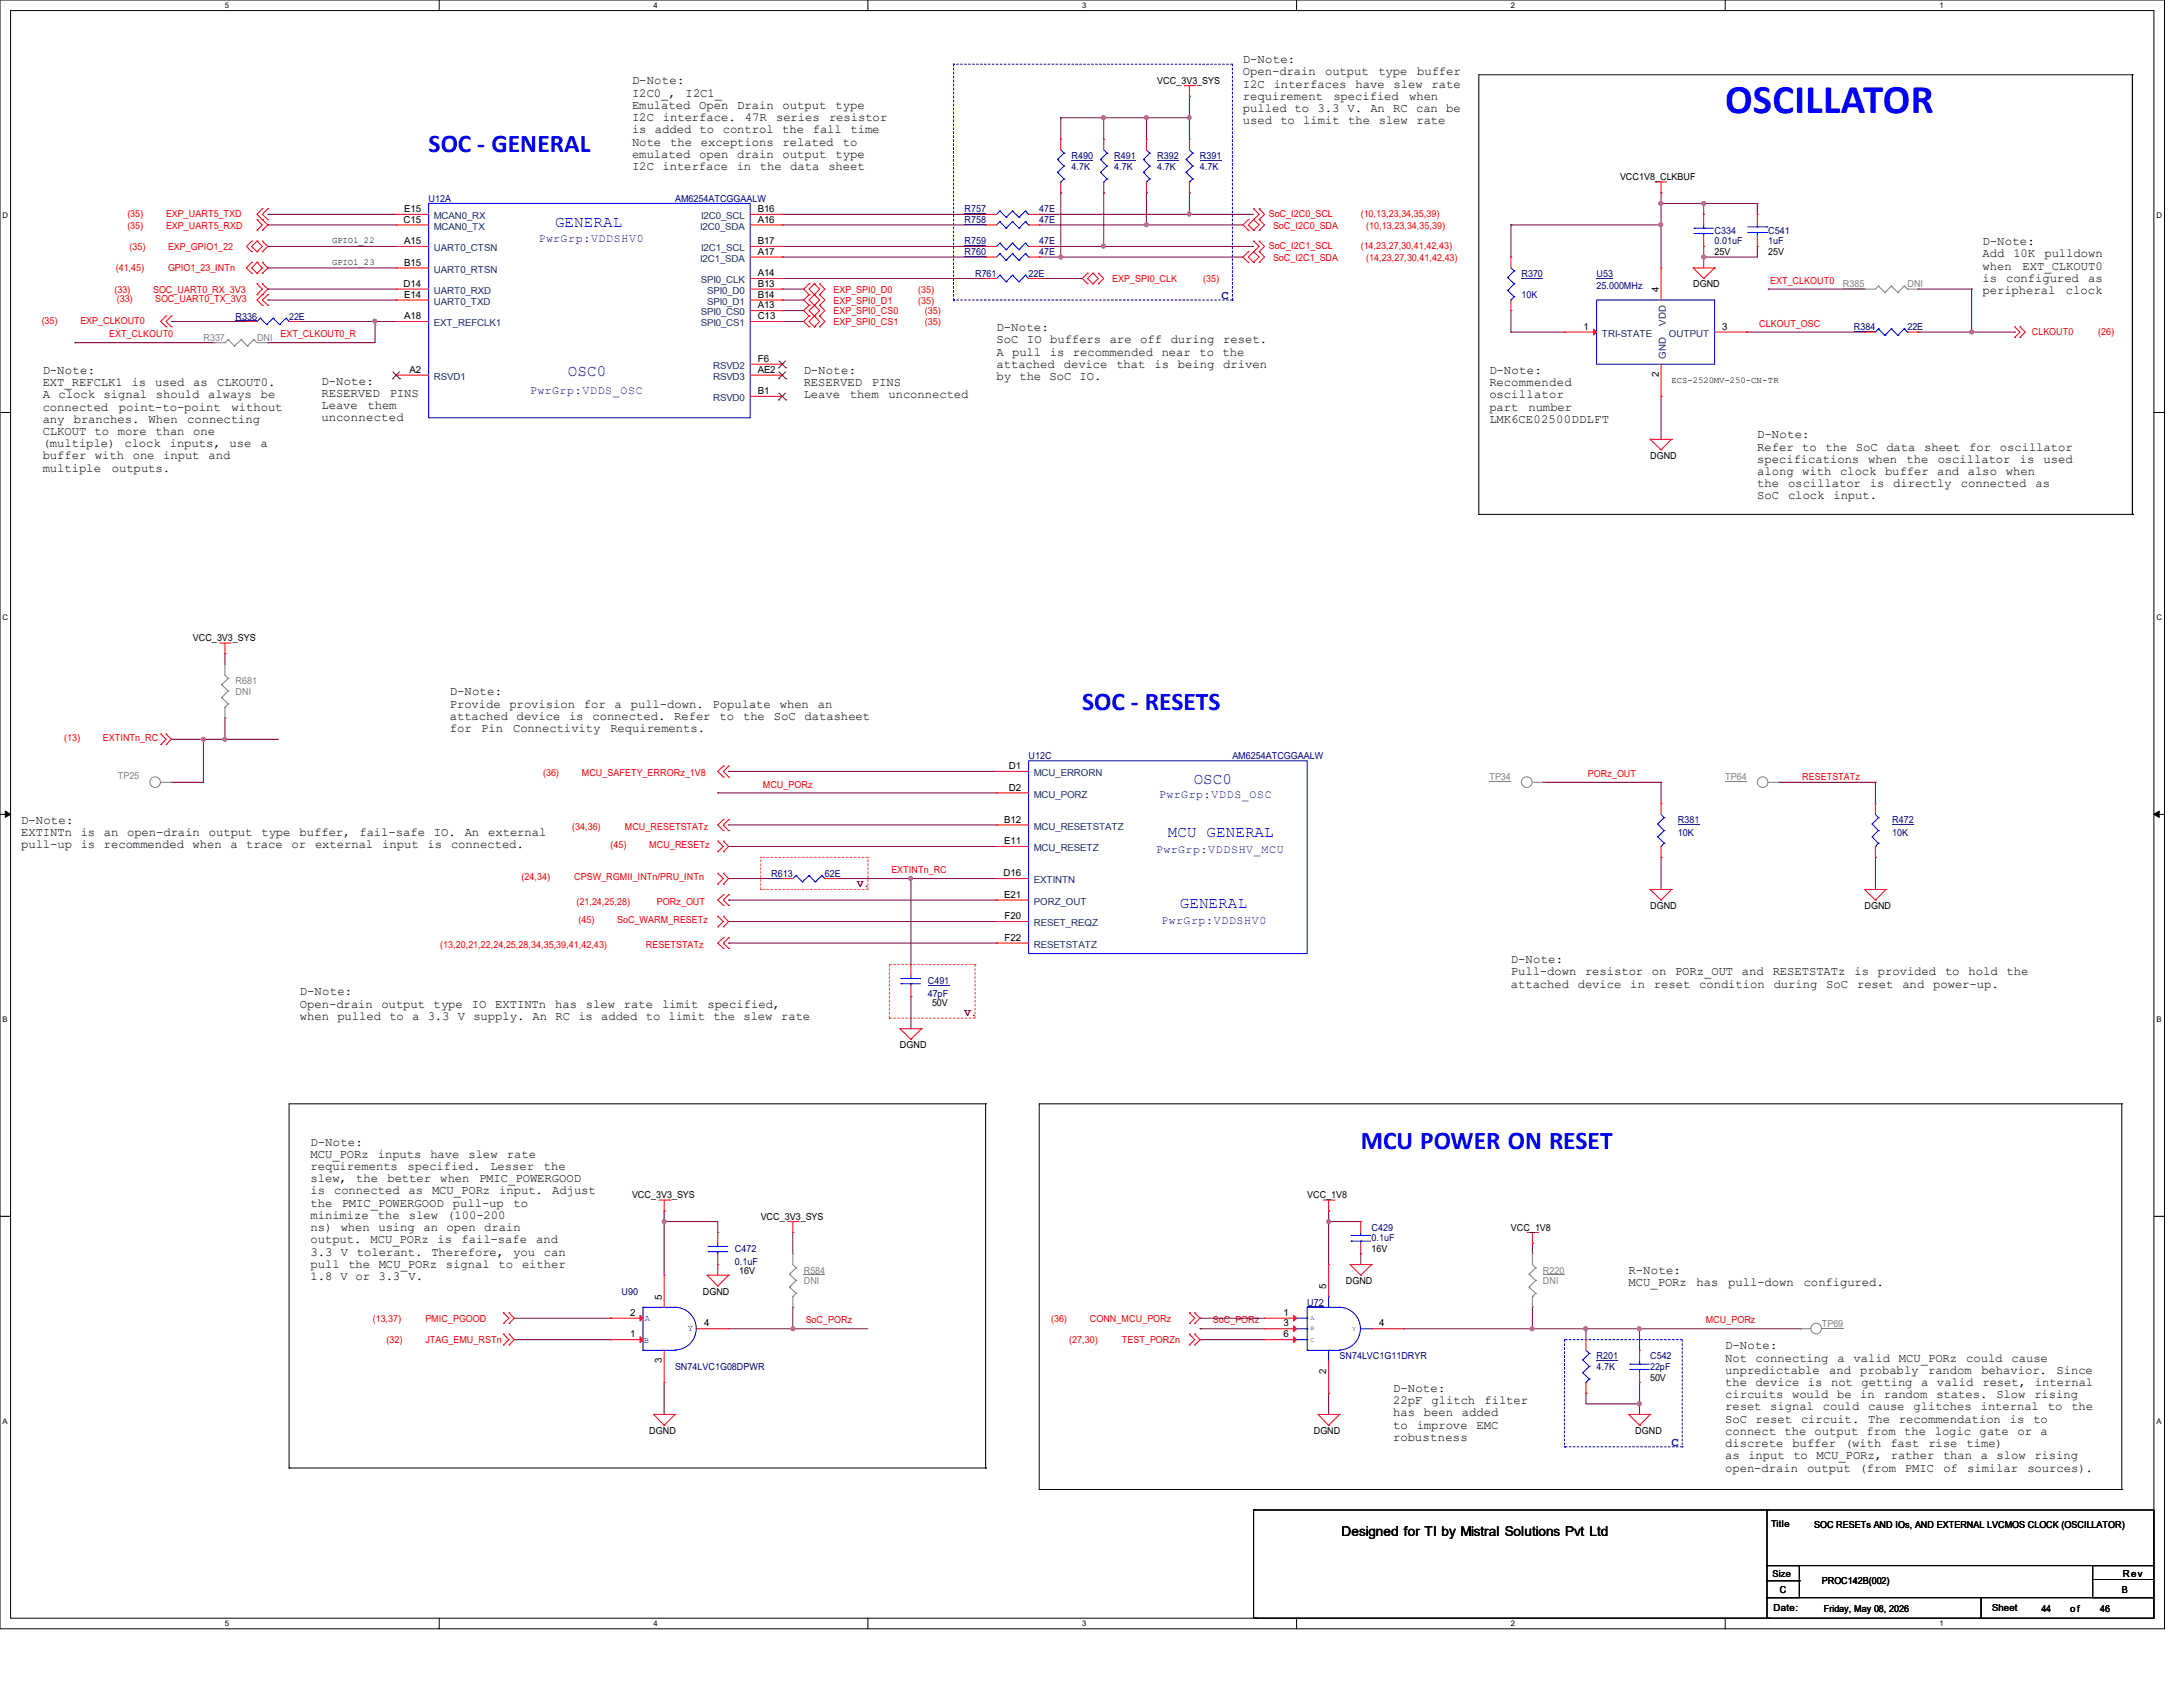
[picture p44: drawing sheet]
<svg xmlns="http://www.w3.org/2000/svg" width="279mm" height="216mm" viewBox="0 0 279 216" stroke-linecap="round" stroke-linejoin="round" font-family="sans-serif">
<defs><g id="words">
<text font-size="5.2" fill="#00f" x="220.8" y="14.5">OSCILLATOR</text>
<g font-size="3.3" fill="#00f">
<text x="54.9" y="19.5">SOC - GENERAL</text>
<text x="138.5" y="90.8">SOC - RESETS</text>
<text x="174.2" y="147.1">MCU POWER ON RESET</text>
</g>
<g font-size="2" fill="#00f">
<text x="71" y="29">GENERAL</text>
<text x="72.7" y="48.2">OSC0</text>
<text x="152.8" y="100.3">OSC0</text>
<text x="149.5" y="107.1">MCU GENERAL</text>
<text x="151" y="116.2">GENERAL</text>
</g>
<text font-size="1.7" x="171.7" y="196.6">Designed for TI by Mistral Solutions Pvt Ltd</text>
<g font-size="1.6">
<text x="80.9" y="10.8">D-Note:</text>
<text x="159.1" y="8.1">D-Note:</text>
<text x="159.1" y="9.7">Open-drain</text>
<text x="159.1" y="11.2">I2C</text>
<text x="163" y="11.2">interfaces</text>
<text x="169.6" y="9.7">output</text>
<text x="173.5" y="11.2">have</text>
<text x="176.4" y="9.7">type</text>
<text x="178.4" y="11.2">slew</text>
<text x="181.4" y="9.7">buffer</text>
<text x="183.2" y="11.2">rate</text>
<text x="80.9" y="12.4">I2C0_,</text>
<text x="80.9" y="13.9">Emulated</text>
<text x="80.9" y="15.5">I2C</text>
<text x="80.9" y="17.1">is added to control the fall time</text>
<text x="84.8" y="15.5">interface.</text>
<text x="87.8" y="12.4">I2C1_</text>
<text x="89.5" y="13.9">Open</text>
<text x="94.4" y="13.9">Drain</text>
<text x="95.3" y="15.5">47R</text>
<text x="99.3" y="15.5">series</text>
<text x="100.2" y="13.9">output</text>
<text x="106.1" y="15.5">resistor</text>
<text x="107" y="13.9">type</text>
<text x="159.1" y="12.8">requirement</text>
<text x="159.1" y="14.4">pulled to 3.3 V. An RC can be</text>
<text x="159.1" y="15.9">used to limit the</text>
<text x="170.7" y="12.8">specified</text>
<text x="176.5" y="15.9">slew rate</text>
<text x="180.4" y="12.8">when</text>
<text x="80.9" y="18.6">Note</text>
<text x="80.9" y="20.2">emulated</text>
<text x="80.9" y="21.8">I2C interface</text>
<text x="85.8" y="18.6">the</text>
<text x="89.5" y="20.2">open</text>
<text x="89.7" y="18.6">exceptions</text>
<text x="94.3" y="21.8">in</text>
<text x="94.4" y="20.2">drain</text>
<text x="97.3" y="21.8">the data</text>
<text x="100.2" y="18.6">related</text>
<text x="100.2" y="20.2">output</text>
<text x="106" y="21.8">sheet</text>
<text x="107" y="20.2">type</text>
<text x="107.9" y="18.6">to</text>
<text x="253.7" y="31.4">D-Note:</text>
<text x="253.7" y="32.9">Add</text>
<text x="253.7" y="34.5">when</text>
<text x="257.7" y="32.9">10K</text>
<text x="258.9" y="34.5">EXT_CLKOUT0</text>
<text x="261.7" y="32.9">pulldown</text>
<text x="253.7" y="36.1">is</text>
<text x="253.7" y="37.6">peripheral</text>
<text x="256.8" y="36.1">configured</text>
<text x="264.4" y="37.6">clock</text>
<text x="267.3" y="36.1">as</text>
<text x="5.5" y="47.8">D-Note:</text>
<text x="102.9" y="47.8">D-Note:</text>
<text x="127.6" y="42.4">D-Note:</text>
<text x="127.6" y="43.9">SoC IO buffers are off</text>
<text x="127.6" y="45.5">A pull is recommended</text>
<text x="127.6" y="47.1">attached</text>
<text x="136.2" y="47.1">device</text>
<text x="142.9" y="47.1">that</text>
<text x="147.7" y="47.1">is</text>
<text x="148.7" y="45.5">near to the</text>
<text x="149.8" y="43.9">during</text>
<text x="150.8" y="47.1">being</text>
<text x="156.6" y="43.9">reset.</text>
<text x="156.6" y="47.1">driven</text>
<text x="190.6" y="47.8">D-Note:</text>
<text x="5.5" y="49.4">EXT_REFCLK1</text>
<text x="5.5" y="51">A clock</text>
<text x="5.5" y="52.5">connected</text>
<text x="13.3" y="51">signal</text>
<text x="15.2" y="52.5">point-to-point</text>
<text x="16.9" y="49.4">is</text>
<text x="19.9" y="49.4">used</text>
<text x="19.9" y="51">should always</text>
<text x="24.7" y="49.4">as</text>
<text x="27.8" y="49.4">CLKOUT0.</text>
<text x="29.6" y="52.5">without</text>
<text x="33.4" y="51">be</text>
<text x="41.1" y="49.2">D-Note:</text>
<text x="41.1" y="50.8">RESERVED</text>
<text x="41.1" y="52.4">Leave</text>
<text x="41.1" y="53.9">unconnected</text>
<text x="47" y="52.4">them</text>
<text x="49.9" y="50.8">PINS</text>
<text x="102.9" y="49.4">RESERVED</text>
<text x="102.9" y="51">Leave</text>
<text x="108.8" y="51">them</text>
<text x="111.6" y="49.4">PINS</text>
<text x="113.7" y="51">unconnected</text>
<text x="127.6" y="48.6">by the SoC IO.</text>
<text x="190.6" y="49.4">Recommended</text>
<text x="190.6" y="51">oscillator</text>
<text x="190.6" y="52.5">part</text>
<text x="195.6" y="52.5">number</text>
<text x="5.5" y="54.1">any</text>
<text x="5.5" y="55.7">CLKOUT to</text>
<text x="5.5" y="57.2">(multiple)</text>
<text x="5.5" y="58.8">buffer with one input</text>
<text x="9.4" y="54.1">branches.</text>
<text x="15.1" y="55.7">more than</text>
<text x="15.9" y="57.2">clock</text>
<text x="19" y="54.1">When</text>
<text x="21.7" y="57.2">inputs,</text>
<text x="24" y="54.1">connecting</text>
<text x="24.7" y="55.7">one</text>
<text x="26.7" y="58.8">and</text>
<text x="29.4" y="57.2">use</text>
<text x="33.3" y="57.2">a</text>
<text x="190.6" y="54.1">LMK6CE02500DDLFT</text>
<text x="224.9" y="56.1">D-Note:</text>
<text x="224.9" y="57.7">Refer</text>
<text x="224.9" y="59.2">specifications</text>
<text x="230.7" y="57.7">to</text>
<text x="233.6" y="57.7">the SoC data sheet for</text>
<text x="239.1" y="59.2">when</text>
<text x="244" y="59.2">the</text>
<text x="248" y="59.2">oscillator</text>
<text x="256" y="57.7">oscillator</text>
<text x="258.5" y="59.2">is</text>
<text x="261.6" y="59.2">used</text>
<text x="5.5" y="60.4">multiple</text>
<text x="14.3" y="60.4">outputs.</text>
<text x="224.9" y="60.8">along</text>
<text x="224.9" y="62.4">the</text>
<text x="224.9" y="63.9">SoC</text>
<text x="228.9" y="62.4">oscillator</text>
<text x="228.9" y="63.9">clock</text>
<text x="230.7" y="60.8">with</text>
<text x="234.7" y="63.9">input.</text>
<text x="235.5" y="60.8">clock</text>
<text x="239.3" y="62.4">is</text>
<text x="241.3" y="60.8">buffer and also</text>
<text x="242.3" y="62.4">directly</text>
<text x="251" y="62.4">connected</text>
<text x="256.7" y="60.8">when</text>
<text x="260.5" y="62.4">as</text>
<text x="57.6" y="89">D-Note:</text>
<text x="57.6" y="90.6">Provide</text>
<text x="57.6" y="92.1">attached device</text>
<text x="57.6" y="93.7">for</text>
<text x="61.6" y="93.7">Pin</text>
<text x="65.2" y="90.6">provision</text>
<text x="65.7" y="93.7">Connectivity</text>
<text x="72.8" y="92.1">is</text>
<text x="74.7" y="90.6">for</text>
<text x="75.8" y="92.1">connected.</text>
<text x="78.1" y="93.7">Requirements.</text>
<text x="78.7" y="90.6">a</text>
<text x="80.7" y="90.6">pull-down.</text>
<text x="86.3" y="92.1">Refer</text>
<text x="91.2" y="90.6">Populate</text>
<text x="92.1" y="92.1">to</text>
<text x="95.1" y="92.1">the</text>
<text x="99" y="92.1">SoC</text>
<text x="99.8" y="90.6">when</text>
<text x="103" y="92.1">datasheet</text>
<text x="104.7" y="90.6">an</text>
<text x="2.7" y="105.5">D-Note:</text>
<text x="2.7" y="107">EXTINTn</text>
<text x="10.3" y="107">is</text>
<text x="13.3" y="107">an</text>
<text x="16.3" y="107">open-drain</text>
<text x="26.7" y="107">output</text>
<text x="33.5" y="107">type</text>
<text x="38.3" y="107">buffer,</text>
<text x="46" y="107">fail-safe</text>
<text x="55.5" y="107">IO.</text>
<text x="59.5" y="107">An</text>
<text x="62.5" y="107">external</text>
<text x="2.7" y="108.6">pull-up</text>
<text x="10.3" y="108.6">is</text>
<text x="13.3" y="108.6">recommended when</text>
<text x="29.5" y="108.6">a trace</text>
<text x="37.3" y="108.6">or</text>
<text x="40.3" y="108.6">external</text>
<text x="48.9" y="108.6">input</text>
<text x="54.7" y="108.6">is</text>
<text x="57.7" y="108.6">connected.</text>
<text x="193.4" y="123.3">D-Note:</text>
<text x="193.4" y="124.8">Pull-down resistor</text>
<text x="211.4" y="124.8">on PORz_OUT</text>
<text x="222.9" y="124.8">and</text>
<text x="226.9" y="124.8">RESETSTATz</text>
<text x="237.4" y="124.8">is</text>
<text x="240.4" y="124.8">provided</text>
<text x="249" y="124.8">to</text>
<text x="252" y="124.8">hold</text>
<text x="256.8" y="124.8">the</text>
<text x="38.4" y="127.4">D-Note:</text>
<text x="38.4" y="128.9">Open-drain</text>
<text x="38.4" y="130.5">when pulled to a 3.3 V supply. An RC is added to limit the slew rate</text>
<text x="48.8" y="128.9">output type</text>
<text x="60.4" y="128.9">IO</text>
<text x="63.4" y="128.9">EXTINTn</text>
<text x="71.1" y="128.9">has</text>
<text x="75" y="128.9">slew</text>
<text x="79.9" y="128.9">rate</text>
<text x="84.7" y="128.9">limit</text>
<text x="90.5" y="128.9">specified,</text>
<text x="193.4" y="126.4">attached device</text>
<text x="208.7" y="126.4">in</text>
<text x="211.7" y="126.4">reset</text>
<text x="217.5" y="126.4">condition</text>
<text x="227" y="126.4">during</text>
<text x="233.7" y="126.4">SoC</text>
<text x="237.7" y="126.4">reset</text>
<text x="243.5" y="126.4">and</text>
<text x="247.4" y="126.4">power-up.</text>
<text x="39.8" y="146.6">D-Note:</text>
<text x="39.8" y="148.2">MCU_PORz</text>
<text x="39.8" y="149.7">requirements</text>
<text x="48.4" y="148.2">inputs</text>
<text x="52.2" y="149.7">specified.</text>
<text x="55.1" y="148.2">have</text>
<text x="59.9" y="148.2">slew</text>
<text x="62.8" y="149.7">Lesser</text>
<text x="64.9" y="148.2">rate</text>
<text x="69.6" y="149.7">the</text>
<text x="39.8" y="151.3">slew,</text>
<text x="39.8" y="152.9">is</text>
<text x="39.8" y="154.4">the</text>
<text x="39.8" y="156">minimize</text>
<text x="42.8" y="152.9">connected</text>
<text x="43.7" y="154.4">PMIC_POWERGOOD</text>
<text x="45.6" y="151.3">the</text>
<text x="48.4" y="156">the</text>
<text x="49.6" y="151.3">better</text>
<text x="52.3" y="152.9">as</text>
<text x="52.3" y="156">slew</text>
<text x="55.3" y="152.9">MCU_PORz</text>
<text x="56.4" y="151.3">when</text>
<text x="57.2" y="156">(100-200</text>
<text x="58" y="154.4">pull-up</text>
<text x="61.3" y="151.3">PMIC_POWERGOOD</text>
<text x="63.9" y="152.9">input.</text>
<text x="65.7" y="154.4">to</text>
<text x="70.7" y="152.9">Adjust</text>
<text x="39.8" y="157.6">ns) when using an open</text>
<text x="39.8" y="159.1">output.</text>
<text x="39.8" y="160.7">3.3 V</text>
<text x="45.7" y="160.7">tolerant.</text>
<text x="47.4" y="159.1">MCU_PORz</text>
<text x="55.2" y="160.7">Therefore,</text>
<text x="56" y="159.1">is</text>
<text x="59.1" y="159.1">fail-safe</text>
<text x="62" y="157.6">drain</text>
<text x="65.7" y="160.7">you</text>
<text x="68.6" y="159.1">and</text>
<text x="69.6" y="160.7">can</text>
<text x="39.8" y="162.3">pull</text>
<text x="39.8" y="163.8">1.8 V or 3.3 V.</text>
<text x="44.6" y="162.3">the</text>
<text x="48.5" y="162.3">MCU_PORz</text>
<text x="57.1" y="162.3">signal</text>
<text x="63.8" y="162.3">to</text>
<text x="66.8" y="162.3">either</text>
<text x="208.4" y="163.1">R-Note:</text>
<text x="208.4" y="164.6">MCU_PORz</text>
<text x="217.1" y="164.6">has</text>
<text x="221.2" y="164.6">pull-down</text>
<text x="230.9" y="164.6">configured.</text>
<text x="220.8" y="172.7">D-Note:</text>
<text x="178.3" y="178.1">D-Note:</text>
<text x="178.3" y="179.7">22pF</text>
<text x="183.2" y="179.7">glitch</text>
<text x="190" y="179.7">filter</text>
<text x="220.8" y="174.2">Not connecting</text>
<text x="220.8" y="175.8">unpredictable</text>
<text x="220.8" y="177.4">the device</text>
<text x="220.8" y="178.9">circuits would be in</text>
<text x="231.4" y="177.4">is</text>
<text x="234.1" y="175.8">and</text>
<text x="234.4" y="177.4">not</text>
<text x="235.2" y="174.2">a</text>
<text x="237.2" y="174.2">valid</text>
<text x="238.1" y="175.8">probably</text>
<text x="238.3" y="177.4">getting</text>
<text x="241.1" y="178.9">random</text>
<text x="243" y="174.2">MCU_PORz</text>
<text x="245.9" y="177.4">a valid</text>
<text x="246.8" y="175.8">random</text>
<text x="247.8" y="178.9">states.</text>
<text x="251.6" y="174.2">could</text>
<text x="253.6" y="175.8">behavior.</text>
<text x="253.7" y="177.4">reset,</text>
<text x="255.5" y="178.9">Slow</text>
<text x="257.5" y="174.2">cause</text>
<text x="260.4" y="178.9">rising</text>
<text x="260.5" y="177.4">internal</text>
<text x="263.2" y="175.8">Since</text>
<text x="178.3" y="181.3">has</text>
<text x="178.3" y="182.8">to</text>
<text x="178.3" y="184.4">robustness</text>
<text x="181.3" y="182.8">improve</text>
<text x="182.2" y="181.3">been</text>
<text x="187.1" y="181.3">added</text>
<text x="189" y="182.8">EMC</text>
<text x="220.8" y="180.5">reset</text>
<text x="220.8" y="182.1">SoC reset</text>
<text x="220.8" y="183.6">connect the output from the logic gate or a</text>
<text x="220.8" y="185.2">discrete</text>
<text x="226.6" y="180.5">signal</text>
<text x="229.4" y="185.2">buffer</text>
<text x="230.5" y="182.1">circuit.</text>
<text x="233.3" y="180.5">could</text>
<text x="236.1" y="185.2">(with</text>
<text x="239.1" y="180.5">cause</text>
<text x="239.1" y="182.1">The</text>
<text x="242" y="185.2">fast</text>
<text x="243" y="182.1">recommendation</text>
<text x="244.9" y="180.5">glitches</text>
<text x="246.8" y="185.2">rise</text>
<text x="251.7" y="185.2">time)</text>
<text x="253.5" y="180.5">internal</text>
<text x="257.2" y="182.1">is</text>
<text x="260.2" y="182.1">to</text>
<text x="262.1" y="180.5">to</text>
<text x="265.1" y="180.5">the</text>
<text x="220.8" y="186.8">as</text>
<text x="220.8" y="188.3">open-drain</text>
<text x="223.8" y="186.8">input</text>
<text x="229.5" y="186.8">to</text>
<text x="231.3" y="188.3">output</text>
<text x="232.5" y="186.8">MCU_PORz,</text>
<text x="238" y="188.3">(from</text>
<text x="242" y="186.8">rather</text>
<text x="243.8" y="188.3">PMIC</text>
<text x="248.7" y="186.8">than a slow</text>
<text x="248.7" y="188.3">of</text>
<text x="251.8" y="188.3">similar</text>
<text x="259.5" y="188.3">sources).</text>
<text x="260.4" y="186.8">rising</text>
</g>
<g font-size="1.6" fill="#0000a0">
<text x="156.3" y="38.3">C</text>
<text x="214" y="185">C</text>
</g>
<g font-size="1.5" fill="#00f">
<text x="69" y="31">PwrGrp:VDDSHV0</text>
<text x="67.9" y="50.5">PwrGrp:VDDS_OSC</text>
<text x="148.4" y="102.2">PwrGrp:VDDS_OSC</text>
<text x="148" y="109.1">PwrGrp:VDDSHV_MCU</text>
<text x="148.7" y="118.2">PwrGrp:VDDSHV0</text>
</g>
<g font-size="1.4" fill="#800000">
<text x="109.7" y="113.5">V.</text>
<text x="123.4" y="130">V.</text>
</g>
<g font-size="1.2">
<text x="148.1" y="10.7">VCC_3V3_SYS</text>
<text x="207.3" y="23.1">VCC1V8_CLKBUF</text>
<text x="51.6" y="28.5">C15</text>
<text x="51.7" y="27.1">E15</text>
<text x="97" y="28.5">A16</text>
<text x="97" y="27.1">B16</text>
<text x="51.7" y="31.2">A15</text>
<text x="51.7" y="34">B15</text>
<text x="97" y="32.6">A17</text>
<text x="97" y="31.2">B17</text>
<text x="97" y="35.3">A14</text>
<text x="219.5" y="32.7">25V</text>
<text x="226.3" y="32.7">25V</text>
<text x="51.6" y="36.7">D14</text>
<text x="51.7" y="38.1">E14</text>
<text x="51.7" y="40.9">A18</text>
<text x="97" y="39.5">A13</text>
<text x="97" y="36.7">B13</text>
<text x="97" y="38.1">B14</text>
<text x="97" y="40.9">C13</text>
<text x="212.3" y="37.4" transform="rotate(-90 212.3 37.4)">4</text>
<text x="216.7" y="36.8">DGND</text>
<text x="52.4" y="47.7">A2</text>
<text x="97" y="46.3">F6</text>
<text x="97" y="47.7">AE2</text>
<text x="202.7" y="42.2">1</text>
<text x="220.4" y="42.2">3</text>
<text x="97" y="50.4">B1</text>
<text x="212.3" y="48.3" transform="rotate(-90 212.3 48.3)">2</text>
<text x="211.2" y="58.7">DGND</text>
<text x="24.7" y="82">VCC_3V3_SYS</text>
<text x="129.1" y="101.2">D2</text>
<text x="129.1" y="98.4">D1</text>
<text x="128.5" y="105.3">B12</text>
<text x="128.4" y="112.1">D16</text>
<text x="128.5" y="108">E11</text>
<text x="128.5" y="114.9">E21</text>
<text x="128.6" y="117.6">F20</text>
<text x="211.2" y="116.3">DGND</text>
<text x="238.6" y="116.3">DGND</text>
<text x="128.6" y="120.4">F22</text>
<text x="119.3" y="128.7">50V</text>
<text x="115.2" y="134.2">DGND</text>
<text x="80.9" y="153.4">VCC_3V3_SYS</text>
<text x="167.3" y="153.4">VCC_1V8</text>
<text x="97.4" y="156.1">VCC_3V3_SYS</text>
<text x="175.6" y="160.2">16V</text>
<text x="193.4" y="157.5">VCC_1V8</text>
<text x="84.7" y="166.3" transform="rotate(-90 84.7 166.3)">5</text>
<text x="90" y="165.7">DGND</text>
<text x="94.6" y="163">16V</text>
<text x="169.8" y="165" transform="rotate(-90 169.8 165)">5</text>
<text x="172.2" y="164.3">DGND</text>
<text x="80.6" y="171.2">1</text>
<text x="80.6" y="168.4">2</text>
<text x="90.1" y="169.8">4</text>
<text x="164.3" y="168.4">1</text>
<text x="164.3" y="169.8">3</text>
<text x="164.3" y="171.2">6</text>
<text x="176.5" y="169.8">4</text>
<text x="84.7" y="174.4" transform="rotate(-90 84.7 174.4)">3</text>
<text x="169.8" y="175.8" transform="rotate(-90 169.8 175.8)">2</text>
<text x="211.2" y="176.7">50V</text>
<text x="83.1" y="183.6">DGND</text>
<text x="168.1" y="183.6">DGND</text>
<text x="209.3" y="183.6">DGND</text>
<text x="226.7" y="195.5">Title</text>
<text x="232.2" y="195.5">SOC RESETs AND IOs, AND EXTERNAL LVCMOS CLOCK (OSCILLATOR)</text>
<text x="226.9" y="201.8">Size</text>
<text x="227.8" y="203.8">C</text>
<text x="233.2" y="202.7">PROC142B(002)</text>
<text x="271.6" y="203.8">B</text>
<text x="271.7" y="201.8">Rev</text>
<text x="227" y="206.2">Date:</text>
<text x="233.4" y="206.3">Friday, May 08, 2026</text>
<text x="255" y="206.2">Sheet</text>
<text x="261.3" y="206.3">44</text>
<text x="265" y="206.3">of</text>
<text x="268.8" y="206.3">46</text>
</g>
<g font-size="1.2" fill="#000080">
<text x="137.2" y="20.3">R490</text>
<text x="137.2" y="21.7">4.7K</text>
<text x="142.6" y="20.3">R491</text>
<text x="142.6" y="21.7">4.7K</text>
<text x="148.1" y="20.3">R392</text>
<text x="148.1" y="21.7">4.7K</text>
<text x="153.6" y="20.3">R391</text>
<text x="153.6" y="21.7">4.7K</text>
<text x="54.9" y="25.8">U12A</text>
<text x="86.4" y="25.8">AM6254ATCGGAALW</text>
<text x="123.4" y="27.2">R757</text>
<text x="123.4" y="28.6">R758</text>
<text x="133" y="27.2">47E</text>
<text x="133" y="28.6">47E</text>
<text x="219.5" y="29.9">C334</text>
<text x="226.3" y="29.9">C541</text>
<text x="123.4" y="31.3">R759</text>
<text x="123.4" y="32.7">R760</text>
<text x="124.8" y="35.4">R761</text>
<text x="131.7" y="35.4">22E</text>
<text x="133" y="31.3">47E</text>
<text x="133" y="32.7">47E</text>
<text x="194.7" y="35.4">R370</text>
<text x="204.3" y="35.4">U53</text>
<text x="219.5" y="31.3">0.01uF</text>
<text x="226.3" y="31.3">1uF</text>
<text x="30.1" y="40.9">R336</text>
<text x="37" y="40.9">22E</text>
<text x="194.7" y="38.1">10K</text>
<text x="204.3" y="37">25.000MHz</text>
<text x="237.3" y="42.3">R384</text>
<text x="244.1" y="42.3">22E</text>
<text x="131.7" y="97.2">U12C</text>
<text x="157.7" y="97.2">AM6254ATCGGAALW</text>
<text x="214.8" y="105.4">R381</text>
<text x="214.8" y="107">10K</text>
<text x="242.2" y="105.4">R472</text>
<text x="242.2" y="107">10K</text>
<text x="98.7" y="112.2">R613</text>
<text x="105.6" y="112.2">62E</text>
<text x="118.7" y="125.9">C491</text>
<text x="118.7" y="127.6">47pF</text>
<text x="94.1" y="160.2">C472</text>
<text x="94.1" y="161.9">0.1uF</text>
<text x="175.6" y="157.5">C429</text>
<text x="175.6" y="158.9">0.1uF</text>
<text x="79.5" y="165.7">U90</text>
<text x="167.3" y="167.1">U72</text>
<text x="171.4" y="173.9">SN74LVC1G11DRYR</text>
<text x="204.3" y="173.9">R201</text>
<text x="211.2" y="173.9">C542</text>
<text x="86.4" y="175.3">SN74LVC1G08DPWR</text>
<text x="204.3" y="175.3">4.7K</text>
<text x="211.2" y="175.3">22pF</text>
</g>
<g font-size="1.2" fill="#f00">
<text x="16.3" y="29.3">(35)</text>
<text x="16.3" y="27.7">(35)</text>
<text x="21.3" y="29.3">EXP_UART5_RXD</text>
<text x="21.3" y="27.7">EXP_UART5_TXD</text>
<text x="162.4" y="27.7">SoC_I2C0_SCL</text>
<text x="162.9" y="29.3">SoC_I2C0_SDA</text>
<text x="174.2" y="27.7">(10,13,23,34,35,39)</text>
<text x="174.9" y="29.3">(10,13,23,34,35,39)</text>
<text x="14.8" y="34.7">(41,45)</text>
<text x="16.6" y="32">(35)</text>
<text x="21.5" y="32">EXP_GPIO1_22</text>
<text x="21.5" y="34.7">GPIO1_23_INTn</text>
<text x="162.4" y="31.8">SoC_I2C1_SCL</text>
<text x="162.9" y="33.4">SoC_I2C1_SDA</text>
<text x="174.2" y="31.8">(14,23,27,30,41,42,43)</text>
<text x="174.9" y="33.4">(14,23,27,30,41,42,43)</text>
<text x="5.3" y="41.4">(35)</text>
<text x="10.3" y="41.4">EXP_CLKOUT0</text>
<text x="14.6" y="37.5">(33)</text>
<text x="14.9" y="38.7">(33)</text>
<text x="19.6" y="37.5">SOC_UART0_RX_3V3</text>
<text x="19.9" y="38.7">SOC_UART0_TX_3V3</text>
<text x="106.7" y="37.5">EXP_SPI0_D0</text>
<text x="106.7" y="38.9">EXP_SPI0_D1</text>
<text x="106.7" y="40.2">EXP_SPI0_CS0</text>
<text x="106.7" y="41.6">EXP_SPI0_CS1</text>
<text x="117.5" y="37.5">(35)</text>
<text x="117.5" y="38.9">(35)</text>
<text x="118.4" y="40.2">(35)</text>
<text x="118.4" y="41.6">(35)</text>
<text x="142.4" y="36.1">EXP_SPI0_CLK</text>
<text x="154" y="36.1">(35)</text>
<text x="225.2" y="41.8">CLKOUT_OSC</text>
<text x="226.6" y="36.3">EXT_CLKOUT0</text>
<text x="14" y="43.2">EXT_CLKOUT0</text>
<text x="35.9" y="43.2">EXT_CLKOUT0_R</text>
<text x="260" y="42.8">CLKOUT0</text>
<text x="268.6" y="42.8">(26)</text>
<text x="8.2" y="94.8">(13)</text>
<text x="13.2" y="94.8">EXTINTn_RC</text>
<text x="69.5" y="99.3">(36)</text>
<text x="74.5" y="99.3">MCU_SAFETY_ERRORz_1V8</text>
<text x="97.6" y="100.8">MCU_PORz</text>
<text x="203.2" y="99.4">PORz_OUT</text>
<text x="230.7" y="99.9">RESETSTATz</text>
<text x="73.2" y="106.2">(34,36)</text>
<text x="80" y="106.2">MCU_RESETSTATz</text>
<text x="66.8" y="112.6">(24,34)</text>
<text x="73.5" y="112.6">CPSW_RGMII_INTn/PRU_INTn</text>
<text x="78.1" y="108.5">(45)</text>
<text x="83.1" y="108.5">MCU_RESETz</text>
<text x="114.1" y="111.8">EXTINTn_RC</text>
<text x="73.8" y="115.8">(21,24,25,28)</text>
<text x="74" y="118.1">(45)</text>
<text x="79" y="118.1">SoC_WARM_RESETz</text>
<text x="84.1" y="115.8">PORz_OUT</text>
<text x="56.3" y="121.3">(13,20,21,22,24,25,28,34,35,39,41,42,43)</text>
<text x="82.7" y="121.3">RESETSTATz</text>
<text x="47.7" y="169.2">(13,37)</text>
<text x="49.5" y="171.9">(32)</text>
<text x="54.4" y="171.9">JTAG_EMU_RSTn</text>
<text x="54.4" y="169.2">PMIC_PGOOD</text>
<text x="103.1" y="169.4">SoC_PORz</text>
<text x="134.5" y="169.2">(36)</text>
<text x="136.9" y="171.9">(27,30)</text>
<text x="139.5" y="169.2">CONN_MCU_PORz</text>
<text x="143.6" y="171.9">TEST_PORZn</text>
<text x="155.2" y="169.4">SoC_PORz</text>
<text x="218.3" y="169.4">MCU_PORz</text>
</g>
<g font-size="1.2" fill="#004080">
<text x="55.5" y="29.4">MCAN0_TX</text>
<text x="55.5" y="28">MCAN0_RX</text>
<text x="89.6" y="29.4">I2C0_SDA</text>
<text x="89.7" y="28">I2C0_SCL</text>
<text x="55.5" y="32.1">UART0_CTSN</text>
<text x="55.5" y="34.9">UART0_RTSN</text>
<text x="89.6" y="33.5">I2C1_SDA</text>
<text x="89.7" y="32.1">I2C1_SCL</text>
<text x="55.5" y="37.6">UART0_RXD</text>
<text x="55.5" y="39">UART0_TXD</text>
<text x="55.5" y="41.7">EXT_REFCLK1</text>
<text x="89.7" y="40.3">SPI0_CS0</text>
<text x="89.7" y="36.2">SPI0_CLK</text>
<text x="89.7" y="41.7">SPI0_CS1</text>
<text x="90.5" y="37.6">SPI0_D0</text>
<text x="90.5" y="39">SPI0_D1</text>
<text x="213.2" y="41.7" transform="rotate(-90 213.2 41.7)">VDD</text>
<text x="91.3" y="47.2">RSVD2</text>
<text x="205" y="43.1">TRI-STATE</text>
<text x="213.2" y="45.9" transform="rotate(-90 213.2 45.9)">GND</text>
<text x="213.6" y="43.1">OUTPUT</text>
<text x="55.5" y="48.6">RSVD1</text>
<text x="91.3" y="51.3">RSVD0</text>
<text x="91.3" y="48.6">RSVD3</text>
<text x="132.3" y="99.3">MCU_ERRORN</text>
<text x="132.3" y="106.2">MCU_RESETSTATZ</text>
<text x="132.3" y="102.1">MCU_PORZ</text>
<text x="132.3" y="108.9">MCU_RESETZ</text>
<text x="132.3" y="113">EXTINTN</text>
<text x="132.3" y="115.8">PORZ_OUT</text>
<text x="132.3" y="118.5">RESET_REQZ</text>
<text x="132.3" y="121.3">RESETSTATZ</text>
</g>
<g font-size="1.2" fill="#808080">
<text x="235.9" y="36.8">R385</text>
<text x="244.1" y="36.8">DNI</text>
<text x="26" y="43.6">R337</text>
<text x="32.9" y="43.6">DNI</text>
<text x="30.1" y="87.5">R681</text>
<text x="30.1" y="88.9">DNI</text>
<text x="15.1" y="99.7">TP25</text>
<text x="190.6" y="99.9">TP34</text>
<text x="220.8" y="99.9">TP64</text>
<text x="102.9" y="163">R584</text>
<text x="102.9" y="164.3">DNI</text>
<text x="197.5" y="163">R220</text>
<text x="197.5" y="164.3">DNI</text>
<text x="233.2" y="169.8">TP69</text>
</g>
<g font-size="1.1">
<text x="42.5" y="31.1">GPIO1_22</text>
<text x="42.5" y="33.9">GPIO1_23</text>
<text x="214" y="49">ECS-2520MV-250-CN-TR</text>
</g>
<g font-size="1.1" fill="#00f">
<text x="82.4" y="171.9">B</text>
<text x="82.5" y="169.1">A</text>
<text x="88.1" y="170.3">Y</text>
</g>
<g font-size="1">
<text x="28.8" y="1">5</text>
<text x="83.7" y="1">4</text>
<text x="138.5" y="1">3</text>
<text x="193.4" y="1">2</text>
<text x="248.2" y="1">1</text>
<text x=".3" y="27.9">D</text>
<text x="276" y="27.9">D</text>
<text x=".3" y="79.4">C</text>
<text x="276" y="79.4">C</text>
<text x=".3" y="130.8">B</text>
<text x="276" y="130.8">B</text>
<text x=".3" y="182.2">A</text>
<text x="276" y="182.2">A</text>
<text x="28.8" y="208.1">5</text>
<text x="83.7" y="208.1">4</text>
<text x="138.5" y="208.1">3</text>
<text x="193.4" y="208.1">2</text>
<text x="248.2" y="208.1">1</text>
</g>
<g font-size=".8" fill="#00f">
<text x="167.7" y="170.2">B</text>
<text x="167.7" y="171.7">C</text>
<text x="167.7" y="169">A</text>
<text x="173.1" y="170.3">Y</text>
</g>
</g></defs>
<path d="M0 0h277v208.4h-277zM1.4 1.4h274.3v205.7h-274.3z" fill="none" stroke="#000" stroke-width=".13"/>
<g fill="#fff">
<path d="M28.8 .1h.5v1.1h-.5z"/>
<path d="M28.8 207.2h.5v1.1h-.5z"/>
</g>
<path d="M56.2 0v1.4M56.2 207.1v1.3" fill="none" stroke="#000" stroke-width=".13"/>
<g fill="#fff">
<path d="M83.7 .1h.5v1.1h-.5z"/>
<path d="M83.7 207.2h.5v1.1h-.5z"/>
</g>
<path d="M111.1 0v1.4M111.1 207.1v1.3" fill="none" stroke="#000" stroke-width=".13"/>
<g fill="#fff">
<path d="M138.5 .1h.6v1.1h-.6z"/>
<path d="M138.5 207.2h.6v1.1h-.6z"/>
</g>
<path d="M165.9 0v1.4M165.9 207.1v1.3" fill="none" stroke="#000" stroke-width=".13"/>
<g fill="#fff">
<path d="M193.4 .1h.5v1.1h-.5z"/>
<path d="M193.4 207.2h.5v1.1h-.5z"/>
</g>
<path d="M220.8 0v1.4M220.8 207.1v1.3" fill="none" stroke="#000" stroke-width=".13"/>
<g fill="#fff">
<path d="M248.2 .1h.6v1.1h-.6z"/>
<path d="M248.2 207.2h.6v1.1h-.6z"/>
<path d="M.3 27.1h.8v1.1h-.8z"/>
<path d="M276 27.1h.7v1.1h-.7z"/>
<path d="M.3 78.5h.8v1.1h-.8z"/>
<path d="M276 78.5h.7v1.1h-.7z"/>
</g>
<path d="M0 52.8h1.4M275.7 52.8h1.3" fill="none" stroke="#000" stroke-width=".13"/>
<g fill="#fff">
<path d="M.3 129.9h.7v1.1h-.7z"/>
<path d="M276 129.9h.6v1.1h-.6z"/>
</g>
<path d="M0 104.2h1.4M275.7 104.2h1.3" fill="none" stroke="#000" stroke-width=".13"/>
<path d="M.7 103.8l.7 .4-.7 .4zM275.7 104.2l.7-.4v.8z" fill="#000" stroke="#000" stroke-width=".13"/>
<g fill="#fff">
<path d="M.3 181.4h.7v1.1h-.7z"/>
<path d="M276 181.4h.6v1.1h-.6z"/>
</g>
<g fill="none" stroke="#000" stroke-width=".13">
<path d="M272.9 9.6h.1M272.9 9.6h-83.6v56.2M272.9 9.6v56.2M189.3 65.8h.1M189.3 65.8h83.6M272.9 65.8h.1M0 155.7h1.4M126.2 141.3h.1M126.2 141.3h-89.2v46.6M126.2 141.3v46.6M271.6 141.3h.1M271.6 141.3h-138.6v49.3"/>
<path d="M271.6 141.3v49.3M275.7 155.7h1.3M37 187.9h.1M37 187.9h89.2M126.2 187.9h.1M133 190.6h.1M133 190.6h138.6M160.4 193.3h.1M160.4 193.3h65.9M160.4 193.3v13.8M226.1 193.3h49.6v7.1h-49.6zM271.6 190.6h.1"/>
<path d="M160.4 207.1h.1M160.6 207.1h.1M160.6 207.1h65.8M226.1 200.4h4.2v4.1h-4.2zM226.1 204.5h27.5v2.6h-27.5zM226.1 202.3h4.2M230.3 202.3h.1M253.6 204.5h22.1v2.6h-22.1zM267.8 200.4h7.9v4.1h-7.9zM268 202.1h.1M268 202.1h7.7"/>
</g>
<g fill="none" stroke="#ff8000" stroke-width=".13" stroke-dasharray=".3 .3">
<path d="M97.4 113.8h.1M97.4 109.7h.1M97.4 113.8v-4.1M111.1 113.8h-13.7M111.1 109.7h-13.7M111.1 113.8v-4.1M111.1 109.7h.1M113.8 130.3v-6.9M113.8 123.4h.1M113.8 130.3h.1M124.8 123.4h-11M124.8 130.3v-6.9"/>
<path d="M124.8 123.4h.1M124.8 130.3h-11"/>
</g>
<g fill="none" stroke="#00f" stroke-width=".13" stroke-dasharray=".3 .3">
<path d="M122 8.2v30.2M122 8.2h.1M157.7 8.2h-35.7M157.7 8.2v30.2M122 38.4h.1M157.7 38.4h-35.7M157.7 38.4h.1M200.2 171.4h.1M200.2 171.4v13.8M215.3 171.4v13.8M215.3 171.4h-15.1M200.2 185.2h.1"/>
<path d="M215.3 185.2h-15.1M215.3 185.2h.1"/>
</g>
<g fill="none" stroke="#800040" stroke-width=".13">
<path d="M135.8 15.1h.1M135.8 15.1h16.4M135.8 15.1v2.7M141.3 15.1h.1M141.3 15.1v2.7M146.7 15.1h.1M146.7 15.1v2.7M152.2 15.1h.1M152.2 12.3h.1M152.2 12.3v5.5M34.3 37h.1M34.3 31.5h.1"/>
<path d="M34.3 34.3h.1M34.3 38.4h.1M34.3 27.4h.1M34.3 28.8h.1M34.3 28.8h16.4M34.3 27.4h16.4M34.3 31.5h16.4M34.3 38.4h16.4M34.3 37h16.4M34.3 34.3h16.4M100.1 39.8h.1M100.1 38.4h.1"/>
<path d="M100.1 37h.1M100.1 27.4h.1M100.1 28.8h.1M100.1 31.5h.1M100.1 32.9h.1M100.1 35.6h.1M100.1 28.8h26.1M100.1 27.4h26.1M100.1 31.5h26.1M100.1 32.9h26.1M100.1 39.8h2.8M100.1 38.4h2.8"/>
<path d="M100.1 37h2.8M100.1 35.6h26.1M133 27.4h.1M133 28.8h.1M133 31.5h.1M133 32.9h.1M133 35.6h.1M133 28.8h26.1M133 27.4h27.4M133 31.5h27.4M133 32.9h26.1M133 35.6h5.5"/>
<path d="M135.8 24.7h.1M135.8 32.9h.1M135.8 24.7v8.2M141.3 24.7h.1M141.3 31.5h.1M141.3 24.7v6.8M146.7 24.7h.1M146.7 28.8h.1M146.7 24.7v4.1M152.2 24.7h.1M152.2 27.4h.1M152.2 24.7v2.7"/>
<path d="M193.4 39.8h.1M193.4 28.8h.1M193.4 28.8h19.2M193.4 28.8v4.1M193.4 39.8v2.7M212.6 24.7h.1M212.6 26h.1M212.6 28.8h.1M212.6 24.7v9.6M212.6 26h12.3M218.1 26h.1M218.1 31.5h.1"/>
<path d="M218.1 32.9h.1M218.1 26v1.4M218.1 31.5v2.8M224.9 31.5h.1M224.9 26h.1M224.9 31.5v1.4h-6.8M224.9 26v1.4M226.3 37h.1M226.3 37h12.3M245.5 37h.1M245.5 37h6.8M252.3 37h.1"/>
<path d="M252.3 37v5.5M9.6 43.9h.1M9.6 43.9h17.8M21.9 41.1h.1M21.9 41.1h9.6M34.3 43.9h.1M38.4 41.1h.1M38.4 41.1h12.3M48 41.1h.1M48 41.1v2.8h-13.7M100.1 41.1h.1M100.1 41.1h2.8"/>
<path d="M193.4 42.5h.1M193.4 42.5h6.8M212.6 50.7h.1M212.6 50.7v5.5M223.6 42.5h.1M223.6 42.5h15M245.5 42.5h.1M245.5 42.5h12.4M257.9 42.5h.1M21.9 94.6h.1M21.9 94.6h13.7M26 94.6h.1"/>
<path d="M26 94.6v5.5h-4.1M28.8 91.9h.1M28.8 94.6h.1M28.8 83.7h.1M28.8 83.7v1.3M28.8 91.9v2.7M93.3 98.7h.1M93.3 98.7h34.3M21.9 100.1h.1M91.9 101.5h.1M91.9 101.5h35.7M93.3 117.9h.1"/>
<path d="M93.3 108.3h.1M93.3 105.6h.1M93.3 115.2h.1M93.3 112.4h.1M93.3 117.9h34.3M93.3 108.3h34.3M93.3 105.6h34.3M93.3 115.2h34.3M93.3 112.4h6.8M107 112.4h.1M107 112.4h20.6M116.6 112.4h.1"/>
<path d="M116.6 112.4v11M197.5 100.1h.1M197.5 100.1h15.1M212.6 109.7h.1M212.6 100.1h.1M212.6 100.1v2.8M212.6 109.7v4.1M227.7 100.1h.1M227.7 100.1h12.3M240 100.1h.1M240 109.7h.1M240 100.1v2.8"/>
<path d="M240 109.7v4.1M93.3 120.7h.1M93.3 120.7h34.3M116.6 127.6h.1M116.6 127.6v4.1M85 156.3h.1M85 155h.1M85 156.3h6.9v1.4M85 155v8.2M91.9 157.7h.1M101.5 157.7h.1M101.5 157.7v2.7"/>
<path d="M170.1 156.3h.1M170.1 155h.1M170.1 156.3h4.1M170.1 155v6.8M196.1 159.1h.1M196.1 159.1v1.3M65.8 171.4h12.3M65.8 168.7h12.3M78.1 171.4h.1M78.1 168.7h.1M85 176.9v4.1M91.9 161.8h.1"/>
<path d="M91.9 161.8v1.4M93.3 170.1h17.8M101.5 170.1h.1M101.5 167.3h.1M101.5 167.3v2.8M153.6 170.1h.1M153.6 171.4h.1M153.6 168.7h.1M153.6 170.1h8.2M153.6 171.4h8.2M153.6 168.7h8.2M170.1 178.3h.1"/>
<path d="M170.1 178.3v2.7M174.2 160.4h.1M174.2 160.4v1.4M179.7 170.1h.1M179.7 170.1h50.7M196.1 167.3h.1M196.1 170.1h.1M196.1 167.3v2.8M203 170.1h.1M203 178.3h.1M203 170.1v1.3M203 178.3v1.4h6.8"/>
<path d="M209.8 170.1h.1M209.8 179.7h.1M209.8 170.1v2.7M209.8 176.9v4.1M230.4 170.1h.1M85 181h.1"/>
</g>
<g fill="#f0f" stroke="#f0f" stroke-width=".13">
<circle cx="146.7" cy="15" r=".25"/>
<circle cx="152.2" cy="15" r=".24"/>
<circle cx="141.2" cy="15" r=".25"/>
<circle cx="135.8" cy="32.9" r=".25"/>
<circle cx="212.6" cy="26" r=".25"/>
<circle cx="202.9" cy="170.1" r=".25"/>
<circle cx="209.8" cy="170.1" r=".25"/>
<circle cx="196.1" cy="170.1" r=".25"/>
<circle cx="170.1" cy="156.3" r=".25"/>
<circle cx="218.1" cy="26" r=".25"/>
<circle cx="85" cy="156.3" r=".25"/>
<circle cx="101.5" cy="170.1" r=".25"/>
<circle cx="48" cy="41.1" r=".25"/>
<circle cx="212.6" cy="28.8" r=".25"/>
<circle cx="252.3" cy="42.5" r=".25"/>
<circle cx="26" cy="94.6" r=".25"/>
<circle cx="28.8" cy="94.6" r=".24"/>
<circle cx="152.2" cy="27.4" r=".24"/>
<circle cx="146.7" cy="28.8" r=".25"/>
<circle cx="141.2" cy="31.5" r=".25"/>
<circle cx="218.1" cy="32.9" r=".25"/>
<circle cx="209.8" cy="179.6" r=".25"/>
<circle cx="116.5" cy="112.4" r=".25"/>
</g>
<g fill="none" stroke="#f00" stroke-width=".13">
<path d="M135.8 17.8h.1M135.8 17.8v1.4M141.3 17.8h.1M141.3 17.8v1.4M146.7 17.8h.1M146.7 17.8v1.4M151.6 11h1.3M152.2 12.3h.1M152.2 17.8h.1M152.2 11v1.3M152.2 17.8v1.4M152.9 11h.1"/>
<path d="M32.2 30.9h.1M32.2 32.2h.1M32.2 33.6h.1M32.2 35h.1M32.2 30.9l-.7 .6 .7 .7M32.2 33.6l-.7 .7 .7 .7M32.9 36.3h.1M32.9 37.7h.1M32.9 28.1h.1M32.9 29.5h.1M32.9 32.2h.1M32.9 30.9h.1"/>
<path d="M32.9 35h.1M32.9 33.6h.1M32.9 36.3l.7 .7-.7 .7M32.9 28.1l.7 .7-.7 .7M32.9 30.9l.7 .6-.7 .7M32.9 30.9l-.7 .6 .7 .7M32.9 33.6l.7 .7-.7 .7M32.9 33.6l-.7 .7 .7 .7M33.6 37.7h.1M33.6 36.3h.1M33.6 39.1h.1M33.6 29.5h.1"/>
<path d="M33.6 28.1h.1M33.6 26.7h.1M33.6 30.9h.1M33.6 32.2h.1M33.6 33.6h.1M33.6 35h.1M33.6 36.3l.7 .7-1.4 1.4 .7 .7M33.6 28.1l.7 .7-.7 .7M33.6 26.7l-.7 .7 .7 .7M33.6 30.9l.7 .6-.7 .7M33.6 33.6l.7 .7-.7 .7M34.3 37.7h.1"/>
<path d="M34.3 39.1h.1M34.3 26.7h.1M34.3 28.1h.1M34.3 37.7l-.7 .7 .7 .7M34.3 26.7l-.7 .7 .7 .7M50.7 28.8h.1M50.7 27.4h.1M50.7 31.5h.1M50.7 34.3h.1M50.7 37h.1M50.7 38.4h.1M50.7 34.3h4.2"/>
<path d="M50.7 31.5h4.2M50.7 28.8h4.2M50.7 27.4h4.2M50.7 37h4.2M50.7 38.4h4.2M96 31.5h4.1M96 35.6h4.1M96 28.8h4.1M96 32.9h4.1M96 27.4h4.1M96 39.8h4.1M96 37h4.1"/>
<path d="M96 38.4h4.1M100.1 28.8h.1M100.1 32.9h.1M100.1 27.4h.1M100.1 31.5h.1M100.1 39.8h.1M100.1 35.6h.1M100.1 37h.1M100.1 38.4h.1M103.5 36.3h.1M103.5 37.7h.1M103.5 39.1h.1"/>
<path d="M103.5 36.3l-.6 .7 .6 .7M103.5 37.7l-.6 .7 .6 .7M103.5 39.1l-.6 .7 .6 .6M104.2 37.7h.1M104.2 36.3h.1M104.2 39.1h.1M104.2 36.3l-.7 .7 .7 .7M104.2 36.3l.7 .7-.7 .7M104.2 37.7l-.7 .7 1.4 1.4-.7 .6M104.2 37.7l.7 .7-1.4 1.4 .7 .6M104.9 36.3h.1M104.9 37.7h.1"/>
<path d="M104.9 39.1h.1M104.9 36.3l.7 .7-.7 .7M104.9 37.7l.7 .7-.7 .7M104.9 39.1l.7 .7-.7 .6M126.2 31.5h.1M126.2 35.6h.1M126.2 27.4h.1M126.2 28.8h.1M126.2 32.9h.1M126.2 31.5h1.4M126.2 35.6h1.4M126.2 28.8h1.4"/>
<path d="M126.2 32.9h1.4M126.2 27.4h1.4M131.7 31.5h1.3M131.7 35.6h1.3M131.7 28.8h1.3M131.7 32.9h1.3M131.7 27.4h1.3M133 31.5h.1M133 35.6h.1M133 27.4h.1M133 28.8h.1M133 32.9h.1"/>
<path d="M135.8 24.7h.1M135.8 23.3v1.4M139.2 35h.1M139.2 36.3h.1M139.2 35l-.7 .6 .7 .7M139.9 36.3h.1M139.9 35h.1M139.9 35l-.7 .6 .7 .7M139.9 35l.7 .6-.7 .7M140.6 35h.1M140.6 36.3h.1M140.6 35l.7 .6-.7 .7"/>
<path d="M141.3 24.7h.1M141.3 23.3v1.4M146.7 24.7h.1M146.7 23.3v1.4M152.2 24.7h.1M152.2 23.3v1.4M159.8 28.1h.1M159.8 29.5h.1M159.8 32.2h.1M159.8 33.6h.1M159.8 28.1l-.7 .7 .7 .7M159.8 32.2l-.7 .7 .7 .7"/>
<path d="M160.4 30.9h.1M160.4 32.2h.1M160.4 29.5h.1M160.4 28.1h.1M160.4 33.6h.1M160.4 26.7h.1M160.4 30.9l.8 .6-.8 .7M160.4 28.1l-.6 .7 .6 .7M160.4 28.1l.8 .7-.8 .7M160.4 32.2l-.6 .7 .6 .7M160.4 32.2l.8 .7-.8 .7M160.4 26.7l.8 .7-.8 .7"/>
<path d="M161.2 30.9h.1M161.2 32.2h.1M161.2 28.1h.1M161.2 29.5h.1M161.2 33.6h.1M161.2 26.7h.1M161.2 30.9l.6 .6-.6 .7M161.2 28.1l.6 .7-.6 .7M161.2 32.2l.6 .7-.6 .7M161.2 26.7l.6 .7-.6 .7M193.4 32.9h.1M193.4 39.8h.1"/>
<path d="M193.4 32.9v1.4M193.4 38.4v1.4M211.9 23.3h.1M211.9 23.3h1.4M212.6 24.7h.1M212.6 34.3h.1M212.6 23.3v1.4M212.6 34.3v4.1M216.7 34.3h.1M216.7 34.3h2.8M216.7 34.3l1.4 1.3M218.1 35.6h.1"/>
<path d="M218.1 31.5h.1M218.1 27.4h.1M218.1 27.4v1.4M218.1 30.1v1.4M219.5 34.3h.1M219.5 34.3l-1.4 1.3M224.9 27.4h.1M224.9 31.5h.1M224.9 27.4v1.4M224.9 30.1v1.4M21.3 40.4h.1M21.3 41.8h.1"/>
<path d="M21.3 40.4l-.7 .7 .7 .7M21.9 40.4h.1M21.9 41.8h.1M21.9 40.4l-.6 .7 .6 .7M31.5 41.1h.1M31.5 41.1h1.4M37 41.1h1.4M38.4 41.1h.1M50.7 41.1h.1M50.7 48h.1M50.7 41.1h4.2M50.7 48h4.2"/>
<path d="M96 41.1h4.1M96 50.7h4.1M96 48h4.1M96 46.6h4.1M100.1 41.1h.1M100.1 50.7h.1M100.1 46.6h.1M100.1 48h.1M103.5 40.4h.1M103.5 41.8h.1M103.5 40.4l-.6 .7 .6 .7M104.2 40.4h.1"/>
<path d="M104.2 41.8h.1M104.2 40.4l-.7 .7 .7 .7M104.2 40.4l.7 .7-.7 .7M104.9 40.4h.1M104.9 41.8h.1M104.9 40.4l.7 .7-.7 .7M200.2 42.5h.1M200.2 42.5h4.1M211.2 56.2h.1M211.2 56.2h2.8M211.2 56.2l1.4 1.4M212.6 57.6h.1"/>
<path d="M212.6 50.7h.1M212.6 46.6v4.1M214 56.2h.1M214 56.2l-1.4 1.4M219.5 42.5h4.1M223.6 42.5h.1M238.6 42.5h.1M238.6 42.5h1.4M244.1 42.5h1.4M245.5 42.5h.1M257.9 41.8h.1M257.9 43.2h.1"/>
<path d="M257.9 41.8l.6 .7-.6 .7M258.5 41.8h.1M258.5 43.2h.1M258.5 41.8l.7 .7-.7 .7M20.6 93.9h.1M20.6 95.3h.1M20.6 93.9l.7 .7-.7 .7M21.3 95.3h.1M21.3 93.9h.1M21.3 93.9l.6 .7-.6 .7M28.1 82.3h1.4M28.8 83.7h.1"/>
<path d="M28.8 82.3v1.4M29.5 82.3h.1M92.6 98h.1M92.6 99.4h.1M92.6 98l-.7 .7 .7 .7M93.3 98h.1M93.3 99.4h.1M93.3 98l-.7 .7 .7 .7M127.6 98.7h.1M127.6 98.7h4.1M91.9 117.3h.1M91.9 118.6h.1"/>
<path d="M91.9 107.7h.1M91.9 109h.1M91.9 111.8h.1M91.9 113.2h.1M91.9 117.3l.7 .6-.7 .7M91.9 107.7l.7 .6-.7 .7M91.9 111.8l.7 .6-.7 .8M92.6 118.6h.1M92.6 117.3h.1M92.6 109h.1M92.6 107.7h.1M92.6 114.5h.1"/>
<path d="M92.6 115.9h.1M92.6 104.9h.1M92.6 106.3h.1M92.6 113.2h.1M92.6 111.8h.1M92.6 117.3l.7 .6-.7 .7M92.6 107.7l.7 .6-.7 .7M92.6 114.5l-.7 .7 .7 .7M92.6 104.9l-.7 .7 .7 .7M92.6 111.8l.7 .6-.7 .8M93.3 114.5h.1M93.3 115.9h.1"/>
<path d="M93.3 104.9h.1M93.3 106.3h.1M93.3 114.5l-.7 .7 .7 .7M93.3 104.9l-.7 .7 .7 .7M100.1 112.4h.1M100.1 112.4h1.4M105.6 112.4h1.4M107 112.4h.1M127.6 105.6h.1M127.6 101.5h.1M127.6 108.3h.1M127.6 115.2h.1"/>
<path d="M127.6 112.4h.1M127.6 117.9h.1M127.6 105.6h4.1M127.6 101.5h4.1M127.6 108.3h4.1M127.6 115.2h4.1M127.6 112.4h4.1M127.6 117.9h4.1M211.2 113.8h.1M211.2 113.8h2.8M211.2 113.8l1.4 1.4M212.6 115.2h.1"/>
<path d="M212.6 102.9h.1M212.6 109.7h.1M212.6 102.9v1.3M212.6 108.3v1.4M214 113.8h.1M214 113.8l-1.4 1.4M238.6 113.8h.1M238.6 113.8h2.8M238.6 113.8l1.4 1.4M240 115.2h.1M240 102.9h.1M240 109.7h.1"/>
<path d="M240 102.9v1.3M240 108.3v1.4M241.4 113.8h.1M241.4 113.8l-1.4 1.4M92.6 120h.1M92.6 121.4h.1M92.6 120l-.7 .7 .7 .7M93.3 120h.1M93.3 121.4h.1M93.3 120l-.7 .7 .7 .7M115.2 131.7h.1M115.2 131.7h2.7"/>
<path d="M115.2 131.7l1.4 1.3M116.6 133h.1M116.6 127.6h.1M116.6 123.4h.1M116.6 123.4v1.4M116.6 126.2v1.4M117.9 131.7h.1M117.9 131.7l-1.3 1.3M127.6 120.7h.1M127.6 120.7h4.1M84.3 153.6h1.4M85 155h.1"/>
<path d="M85 153.6v1.4M85.7 153.6h.1M91.9 157.7h.1M91.9 157.7v1.4M100.8 156.3h1.4M101.5 157.7h.1M101.5 156.3v1.4M102.2 156.3h.1M169.4 153.6h1.3M170.1 155h.1M170.1 153.6v1.4M170.7 153.6h.1"/>
<path d="M174.2 156.3h.1M174.2 156.3v1.4M174.2 159.1v1.3M195.5 157.7h1.3M196.1 159.1h.1M196.1 157.7v1.4M196.8 157.7h.1M64.4 172.1h.1M64.4 170.7h.1M64.4 169.4h.1M64.4 168h.1M64.4 170.7l.8 .7-.8 .7"/>
<path d="M64.4 168l.8 .7-.8 .7M65.2 170.7h.1M65.2 172.1h.1M65.2 168h.1M65.2 169.4h.1M65.2 170.7l.6 .7-.6 .7M65.2 168l.6 .7-.6 .7M78.1 171.4h.1M78.1 168.7h.1M78.1 168.7h4.2M78.1 171.4h4.2M85 176.9h.1"/>
<path d="M85 163.2h.1M85 163.2v4.1M85 172.8v4.1M89.2 170.1h4.1M90.5 163.2h.1M90.5 163.2h2.8M90.5 163.2l1.4 1.4M91.9 164.6h.1M91.9 161.8h.1M91.9 160.4v1.4M93.3 163.2h.1M93.3 170.1h.1"/>
<path d="M93.3 163.2l-1.4 1.4M152.2 172.1h.1M152.2 170.7h.1M152.2 169.4h.1M152.2 168h.1M152.2 170.7l.7 .7-.7 .7M152.2 168l.7 .7-.7 .7M152.9 170.7h.1M152.9 172.1h.1M152.9 168h.1M152.9 169.4h.1M152.9 170.7l.7 .7-.7 .7"/>
<path d="M152.9 168l.7 .7-.7 .7M161.8 168.7h.1M161.8 170.1h.1M161.8 171.4h.1M161.8 168.7h4.1M161.8 170.1h4.1M161.8 171.4h4.1M170.1 178.3h.1M170.1 161.8h.1M170.1 161.8v4.1M170.1 174.2v4.1M172.8 161.8h.1"/>
<path d="M172.8 161.8h2.8M172.8 161.8l1.4 1.4M174.2 163.2h.1M174.2 160.4h.1M175.6 161.8h.1M175.6 161.8l-1.4 1.4M175.6 170.1h4.1M179.7 170.1h.1M203 171.4h.1M203 178.3h.1M203 171.4v1.4M203 176.9v1.4"/>
<path d="M209.8 176.9h.1M209.8 172.8h.1M209.8 172.8v1.4M209.8 175.6v1.3M83.7 181h.1M83.7 181h2.7M83.7 181l1.3 1.4M85 182.4h.1M86.4 181h.1M86.4 181l-1.4 1.4M168.7 181h.1M168.7 181h2.7"/>
<path d="M168.7 181l1.4 1.4M170.1 182.4h.1M171.4 181h.1M171.4 181l-1.3 1.4M208.4 181h.1M208.4 181h2.8M208.4 181l1.4 1.4M209.8 182.4h.1M211.2 181h.1M211.2 181l-1.4 1.4"/>
</g>
<g fill="none" stroke="#808080" stroke-width=".13">
<path d="M235.9 37h2.7M238.6 37h.1M240.4 36.6h.1M240.4 36.6l-.4 .4h-1.4M240.4 36.6l.9 .8M241.3 37.4h.1M242.1 36.6h.1M242.1 36.6l-.8 .8M242.1 36.6l.8 .8M242.9 37.4h.1M243.7 36.6h.1M243.7 36.6l-.8 .8"/>
<path d="M243.7 36.6l.4 .4M244.1 37h.1M244.1 37h1.4M245.5 37h.1M27.4 43.9h.1M27.4 43.9h1.4M28.8 43.9h.1M29.2 43.5h.1M29.2 43.5l.8 .8M29.2 43.5l-.4 .4M30 44.3h.1M30.9 43.5h.1"/>
<path d="M30.9 43.5l.8 .8M30.9 43.5l-.9 .8M31.7 44.3h.1M32.5 43.5h.1M32.5 43.5l.4 .4h1.4M32.5 43.5l-.8 .8M34.3 43.9h.1M28.4 87.6h.1M28.4 89.3h.1M28.4 87.6l.8 .8M28.4 89.3l.8 .8M28.8 90.5h.1"/>
<path d="M28.8 85h.1M28.8 91.9h.1M28.8 85v1.4l.4 .4M28.8 90.5v1.4M29.2 86.8h.1M29.2 88.4h.1M29.2 90.1h.1M29.2 86.8l-.8 .8M29.2 88.4l-.8 .9M29.2 90.1l-.4 .4M20.6 100.1h1.3M21.9 100.1h.1"/>
<path d="M190.6 100h2.8M196.1 100.1h1.4M197.5 100.1h.1M220.8 100h2.8M226.3 100.1h1.4M227.7 100.1h.1M101 163.1h.1M101 164.7h.1M101 163.1l.9 .8M101 164.7l.9 .8M101.5 165.9h.1M101.5 160.4h.1"/>
<path d="M101.5 167.3h.1M101.5 160.4v1.4l.4 .5M101.5 165.9v1.4M101.9 162.3h.1M101.9 163.9h.1M101.9 165.5h.1M101.9 162.3l-.9 .8M101.9 163.9l-.9 .8M101.9 165.5l-.4 .4M102.9 163.2h2.7M195.7 163.1h.1M195.7 164.7h.1"/>
<path d="M195.7 163.1l.9 .8M195.7 164.7l.9 .8M196.1 165.9h.1M196.1 160.4h.1M196.1 167.3h.1M196.1 160.4v1.4l.5 .5M196.1 165.9v1.4M196.6 162.3h.1M196.6 163.9h.1M196.6 165.5h.1M196.6 162.3l-.9 .8M196.6 163.9l-.9 .8"/>
<path d="M196.6 165.5l-.5 .4M197.5 163.2h2.7M230.4 170.1h.1M230.4 170.1h1.4M233.2 170h2.7"/>
<circle cx="19.9" cy="100.1" r=".68"/>
<circle cx="195.4" cy="100.1" r=".68"/>
<circle cx="225.6" cy="100.1" r=".68"/>
<circle cx="232.5" cy="170" r=".68"/>
</g>
<g fill="none" stroke="#00f" stroke-width=".13">
<path d="M135.8 19.2l.4 .4M136.2 19.6h.1M136.2 19.6l-.9 .8M141.3 19.2l.4 .4M141.7 19.6h.1M141.7 19.6l-.9 .8M146.7 19.2l.5 .4M147.2 19.6h.1M147.2 19.6l-.9 .8M152.2 19.2l.5 .4M152.7 19.6h.1M152.7 19.6l-.9 .8"/>
<path d="M54.9 26h41.1v27.5h-41.1zM128 31.1h.1M128 35.2h.1M128 27h.1M128 28.4h.1M128 32.5h.1M128 31.1l-.4 .4M128 31.1l.8 .9M128 35.2l-.4 .4M128 35.2l.8 .9M128 27l-.4 .4M128 27l.8 .8"/>
<path d="M128 28.4l-.4 .4M128 28.4l.8 .8M128 32.5l-.4 .4M128 32.5l.8 .8M128.8 32h.1M128.8 36.1h.1M128.8 27.8h.1M128.8 29.2h.1M128.8 33.3h.1M129.6 31.1h.1M129.6 35.2h.1M129.6 27h.1"/>
<path d="M129.6 28.4h.1M129.6 32.5h.1M129.6 31.1l-.8 .9M129.6 31.1l.8 .9M129.6 35.2l-.8 .9M129.6 35.2l.8 .9M129.6 27l-.8 .8M129.6 27l.8 .8M129.6 28.4l-.8 .8M129.6 28.4l.8 .8M129.6 32.5l-.8 .8M129.6 32.5l.8 .8"/>
<path d="M130.4 32h.1M130.4 36.1h.1M130.4 27.8h.1M130.4 29.2h.1M130.4 33.3h.1M131.2 31.1h.1M131.2 35.2h.1M131.2 27h.1M131.2 28.4h.1M131.2 32.5h.1M131.2 31.1l-.8 .9M131.2 31.1l.5 .4"/>
<path d="M131.2 35.2l-.8 .9M131.2 35.2l.5 .4M131.2 27l-.8 .8M131.2 27l.5 .4M131.2 28.4l-.8 .8M131.2 28.4l.5 .4M131.2 32.5l-.8 .8M131.2 32.5l.5 .4M131.7 31.5h.1M131.7 35.6h.1M131.7 27.4h.1M131.7 28.8h.1"/>
<path d="M131.7 32.9h.1M135.3 20.4h.1M135.3 22.1h.1M135.3 20.4l.9 .9M135.3 22.1l.9 .8M135.8 23.3h.1M136.2 21.3h.1M136.2 22.9h.1M136.2 21.3l-.9 .8M136.2 22.9l-.4 .4M140.8 20.4h.1M140.8 22.1h.1"/>
<path d="M140.8 20.4l.9 .9M140.8 22.1l.9 .8M141.3 23.3h.1M141.7 21.3h.1M141.7 22.9h.1M141.7 21.3l-.9 .8M141.7 22.9l-.4 .4M146.3 20.4h.1M146.3 22.1h.1M146.3 20.4l.9 .9M146.3 22.1l.9 .8M146.7 23.3h.1"/>
<path d="M147.2 21.3h.1M147.2 22.9h.1M147.2 21.3l-.9 .8M147.2 22.9l-.5 .4M151.8 20.4h.1M151.8 22.1h.1M151.8 20.4l.9 .9M151.8 22.1l.9 .8M152.2 23.3h.1M152.7 21.3h.1M152.7 22.9h.1M152.7 21.3l-.9 .8"/>
<path d="M152.7 22.9l-.5 .4M193 35.5h.1M193 37.2h.1M193 35.5l.8 .8M193 37.2l.8 .8M193.4 38.4h.1M193.4 34.3l.4 .4M193.8 34.7h.1M193.8 36.3h.1M193.8 38h.1M193.8 34.7l-.8 .8M193.8 36.3l-.8 .9"/>
<path d="M193.8 38l-.4 .4M204.3 38.4h15.2v8.2h-15.2zM216.8 29.2h.1M216.8 29.9h.1M216.8 29.2h2.5M216.8 29.9h2.5M218.1 29.9h.1M218.1 29.2h.1M218.1 28.8v.4M218.1 29.9v.2M223.7 29.8h2.4M223.7 29h2.4"/>
<path d="M224.9 29h.1M224.9 29.8h.1M224.9 28.8v.2M224.9 29.8v.3M226.1 29.8h.1M226.1 29h.1M33.3 40.7h.1M33.3 40.7l-.4 .4M33.3 40.7l.8 .8M34.1 41.5h.1M35 40.7h.1M35 40.7l-.9 .8"/>
<path d="M35 40.7l.8 .8M35.8 41.5h.1M36.6 40.7h.1M36.6 40.7l-.8 .8M36.6 40.7l.4 .4M37 41.1h.1M240.4 42.1h.1M240.4 42.1l-.4 .4M240.4 42.1l.9 .8M241.3 42.9h.1M242.1 42.1h.1M242.1 42.1l-.8 .8"/>
<path d="M242.1 42.1l.8 .8M242.9 42.9h.1M243.7 42.1h.1M243.7 42.1l-.8 .8M243.7 42.1l.4 .4M244.1 42.5h.1M131.7 97.4h35.6v24.6h-35.6zM101.9 112.1h.1M101.9 112.1l-.4 .3M101.9 112.1l.8 .8M102.7 112.9h.1M103.5 112.1h.1"/>
<path d="M103.5 112.1l-.8 .8M103.5 112.1l.9 .8M104.4 112.9h.1M105.2 112.1h.1M105.2 112.1l-.8 .8M105.2 112.1l.4 .3M105.6 112.4h.1M212.2 105.5h.1M212.2 107.1h.1M212.2 105.5l.8 .8M212.2 107.1l.8 .8M212.6 108.3h.1"/>
<path d="M212.6 104.2l.4 .4M213 104.6h.1M213 106.3h.1M213 107.9h.1M213 104.6l-.8 .9M213 106.3l-.8 .8M213 107.9l-.4 .4M239.6 105.5h.1M239.6 107.1h.1M239.6 105.5l.8 .8M239.6 107.1l.8 .8M240 108.3h.1"/>
<path d="M240 104.2l.4 .4M240.4 104.6h.1M240.4 106.3h.1M240.4 107.9h.1M240.4 104.6l-.8 .9M240.4 106.3l-.8 .8M240.4 107.9l-.4 .4M115.3 125.2h.1M115.3 125.9h.1M115.3 125.2h2.5M115.3 125.9h2.5M116.6 125.9h.1"/>
<path d="M116.6 125.2h.1M116.6 124.8v.4M116.6 125.9v.3M90.6 159.5h.1M90.6 159.5h2.5M91.9 159.5h.1M91.9 159.1v.4M172.9 158.1h.1M172.9 158.8h.1M172.9 158.1h2.5M172.9 158.8h2.5M174.2 158.8h.1"/>
<path d="M174.2 158.1h.1M174.2 157.7v.4M174.2 158.8v.3M82.3 167.3h4.1a2.73 2.73 0 0 1 2.7 2.7 2.73 2.73 0 0 1-2.7 2.8M82.3 167.3h.1M82.3 172.8h.1M82.3 172.8h4.1M82.3 167.3v5.5M86.4 172.8h.1M90.6 160.2h.1M90.6 160.2h2.5M91.9 160.2h.1"/>
<path d="M91.9 160.2v.2M165.9 170.1h1.4M165.9 168.7h1.4M165.9 171.4h1.4M167.3 172.8h.1M167.3 168.7h.1M167.3 170.1h.1M167.3 171.4h.1M167.3 172.8h4.1M170.1 165.9h.1M170.1 172.8h.1M170.1 165.9v1.4"/>
<path d="M170.1 172.8v1.4M171.4 167.3h.1M171.4 172.8h.1M171.4 167.3a2.73 2.73 0 0 1 2.7 2.7 2.73 2.73 0 0 1-2.7 2.8M171.4 167.3h-4.1v5.5M174.2 170.1h1.4M175.6 170.1h.1M202.6 174h.1M202.6 175.7h.1M202.6 174l.8 .9M202.6 175.7l.8 .8M203 176.9h.1"/>
<path d="M203 172.8l.4 .4M203.4 173.2h.1M203.4 174.9h.1M203.4 176.5h.1M203.4 173.2l-.8 .8M203.4 174.9l-.8 .8M203.4 176.5l-.4 .4M208.6 174.6h.1M208.6 175.3h.1M208.6 174.6h2.5M208.6 175.3h2.5M209.8 175.3h.1"/>
<path d="M209.8 174.6h.1M209.8 174.2v.4M209.8 175.3v.3"/>
</g>
<g fill="none" stroke="#000080" stroke-width=".13">
<path d="M123.4 31.5h2.8M123.4 27.3h2.8M123.4 28.7h2.8M123.4 32.9h2.8M137.2 20.5h2.7M142.6 20.5h2.8M148.1 20.5h2.8M153.6 20.5h2.7M194.7 35.6h2.8M204.3 35.6h2.2M30.1 41.1h2.8M237.3 42.5h2.7"/>
<path d="M98.7 112.4h2.8M214.8 105.5h2.7M242.2 105.5h2.7M118.7 126.1h2.8M167.3 167.3h2.1M204.3 174.1h2.8"/>
</g>
<g fill="none" stroke="#804000" stroke-width=".13">
<path d="M50.2 48.5h.1M50.3 47.6l.9 .9M51.1 47.6l-.9 .9M51.2 48.5h.1M99.7 51.2h.1M99.7 47.1h.1M99.7 48.5h.1M99.7 50.3l.9 .9M99.7 46.2l.9 .9M99.7 47.6l.9 .9M100.5 50.3l-.8 .9M100.5 46.2l-.8 .9"/>
<path d="M100.5 47.6l-.8 .9M100.6 51.2h.1M100.6 47.1h.1M100.6 48.5h.1"/>
</g>
<g fill="#f00" stroke="#f00" stroke-width=".13">
<path d="M165.6 168.3l.3 .4-.3 .4z"/>
<path d="M165.6 169.7l.3 .4-.3 .3z"/>
<path d="M165.6 171.1l.3 .3-.3 .4z"/>
<path d="M81.9 171.1l.4 .3-.4 .4z"/>
<path d="M81.9 168.3l.4 .4-.4 .4z"/>
<path d="M204 42.1l.3 .4-.3 .4z"/>
</g>
<use href="#words"/>
</svg>
